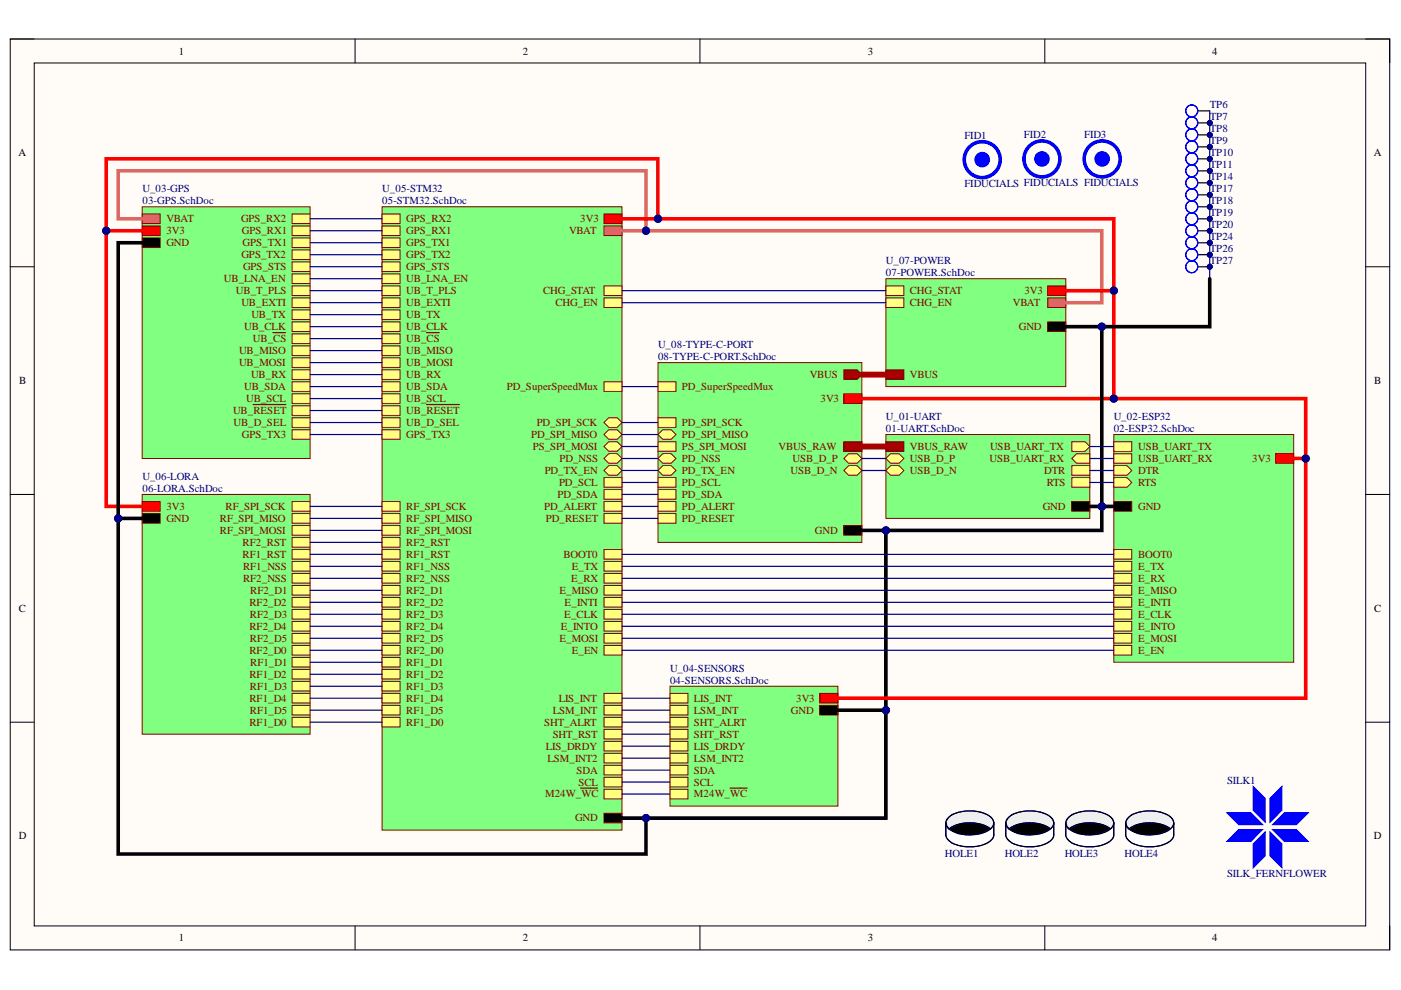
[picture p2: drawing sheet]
<svg xmlns="http://www.w3.org/2000/svg" width="297mm" height="210mm" viewBox="0 0 297 210" stroke-linecap="round" stroke-linejoin="round" font-family="sans-serif">
<defs><g id="words">
<g font-size="2.3">
<text x="37.9" y="11.6">1</text>
<text x="110.8" y="11.6">2</text>
<text x="184" y="11.6">3</text>
<text x="257" y="11.6">4</text>
<text x="3.9" y="33.1">A</text>
<text x="291.3" y="33.1">A</text>
<text x="4.1" y="81.4">B</text>
<text x="291.4" y="81.4">B</text>
<text x="4" y="129.7">C</text>
<text x="291.4" y="129.7">C</text>
<text x="4" y="178">D</text>
<text x="291.3" y="178">D</text>
<text x="37.9" y="199.6">1</text>
<text x="110.8" y="199.6">2</text>
<text x="184" y="199.6">3</text>
<text x="257" y="199.6">4</text>
</g>
<g font-size="2.3" fill="#000080">
<text x="256.5" y="23">TP6</text>
<text x="204.5" y="29.5">FID1</text>
<text x="217.1" y="29.3">FID2</text>
<text x="229.9" y="29.3">FID3</text>
<text x="256.5" y="25.5">TP7</text>
<text x="256.5" y="28.1">TP8</text>
<text x="256.5" y="30.6">TP9</text>
<text x="256.5" y="33.1">TP10</text>
<text x="256.5" y="35.7">TP11</text>
<text x="30.2" y="40.7">U_03-GPS</text>
<text x="81.1" y="40.7">U_05-STM32</text>
<text x="204.5" y="39.6">FIDUCIALS FIDUCIALS FIDUCIALS</text>
<text x="256.5" y="38.2">TP14</text>
<text x="256.5" y="40.7">TP17</text>
<text x="30.2" y="43.3">03-GPS.SchDoc</text>
<text x="81.1" y="43.3">05-STM32.SchDoc</text>
<text x="256.5" y="43.3">TP18</text>
<text x="256.5" y="45.8">TP19</text>
<text x="256.5" y="51">TP24</text>
<text x="256.5" y="48.4">TP20</text>
<text x="256.5" y="53.5">TP26</text>
<text x="187.8" y="56">U_07-POWER</text>
<text x="187.8" y="58.6">07-POWER.SchDoc</text>
<text x="256.5" y="56">TP27</text>
<text x="139.5" y="73.8">U_08-TYPE-C-PORT</text>
<text x="139.5" y="76.3">08-TYPE-C-PORT.SchDoc</text>
<text x="187.8" y="89">U_01-UART</text>
<text x="236.1" y="89">U_02-ESP32</text>
<text x="187.8" y="91.6">01-UART.SchDoc</text>
<text x="236.1" y="91.6">02-ESP32.SchDoc</text>
<text x="30.2" y="101.8">U_06-LORA</text>
<text x="30.2" y="104.3">06-LORA.SchDoc</text>
<text x="142.1" y="142.5">U_04-SENSORS</text>
<text x="142.1" y="145">04-SENSORS.SchDoc</text>
<text x="260.2" y="166.2">SILK1</text>
<text x="200.3" y="181.6">HOLE1</text>
<text x="213" y="181.6">HOLE2</text>
<text x="225.7" y="181.6">HOLE3</text>
<text x="238.4" y="181.6">HOLE4</text>
<text x="260.2" y="186">SILK_FERNFLOWER</text>
</g>
<g font-size="2.3" fill="#980000">
<text x="35.3" y="47.1">VBAT</text>
<text x="120.6" y="49.7">VBAT</text>
<text x="214.7" y="64.9">VBAT</text>
<text x="217.2" y="62.4">3V3</text>
<text x="216" y="70">GND</text>
<text x="192.9" y="80.1">VBUS</text>
</g>
<g font-size="2.3" fill="#800000">
<text x="51.1" y="47.1">GPS_RX2</text>
<text x="86.1" y="47.1">GPS_RX2</text>
<text x="123" y="47.1">3V3</text>
<text x="35.3" y="49.7">3V3</text>
<text x="35.3" y="52.2">GND</text>
<text x="51.3" y="49.7">GPS_RX1</text>
<text x="51.4" y="52.2">GPS_TX1</text>
<text x="86.1" y="49.7">GPS_RX1</text>
<text x="86.1" y="52.2">GPS_TX1</text>
<text x="47.5" y="59.9">UB_LNA_EN</text>
<text x="51.2" y="54.8">GPS_TX2</text>
<text x="51.5" y="57.3">GPS_STS</text>
<text x="86.1" y="59.9">UB_LNA_EN</text>
<text x="86.1" y="57.3">GPS_STS</text>
<text x="86.1" y="54.8">GPS_TX2</text>
<text x="50" y="62.4">UB_T_PLS</text>
<text x="51.2" y="64.9">UB_EXTI</text>
<text x="86.1" y="64.9">UB_EXTI</text>
<text x="86.1" y="62.4">UB_T_PLS</text>
<text x="115.1" y="62.4">CHG_STAT</text>
<text x="117.8" y="64.9">CHG_EN</text>
<text x="192.9" y="64.9">CHG_EN</text>
<text x="192.9" y="62.4">CHG_STAT</text>
<text x="51.8" y="70">UB_CLK</text>
<text x="53.3" y="67.5">UB_TX</text>
<text x="86.1" y="67.5">UB_TX</text>
<text x="86.1" y="70">UB_CLK</text>
<text x="50.7" y="75.1">UB_MISO</text>
<text x="50.7" y="77.6">UB_MOSI</text>
<text x="53.6" y="72.5">UB_CS</text>
<text x="86.1" y="72.5">UB_CS</text>
<text x="86.1" y="75.1">UB_MISO</text>
<text x="86.1" y="77.6">UB_MOSI</text>
<text x="51.8" y="82.7">UB_SDA</text>
<text x="53.2" y="80.1">UB_RX</text>
<text x="86.1" y="80.1">UB_RX</text>
<text x="86.1" y="82.7">UB_SDA</text>
<text x="107.5" y="82.7">PD_SuperSpeedMux</text>
<text x="144.6" y="82.7">PD_SuperSpeedMux</text>
<text x="171.7" y="80.1">VBUS</text>
<text x="49.4" y="87.8">UB_RESET</text>
<text x="52.2" y="85.2">UB_SCL</text>
<text x="86.1" y="87.8">UB_RESET</text>
<text x="86.1" y="85.2">UB_SCL</text>
<text x="174" y="85.2">3V3</text>
<text x="49.5" y="90.3">UB_D_SEL</text>
<text x="51.3" y="92.9">GPS_TX3</text>
<text x="86.1" y="90.3">UB_D_SEL</text>
<text x="86.1" y="92.9">GPS_TX3</text>
<text x="112.6" y="92.9">PD_SPI_MISO</text>
<text x="112.9" y="95.4">PS_SPI_MOSI</text>
<text x="113.8" y="90.3">PD_SPI_SCK</text>
<text x="144.6" y="92.9">PD_SPI_MISO</text>
<text x="144.6" y="90.3">PD_SPI_SCK</text>
<text x="144.6" y="95.4">PS_SPI_MOSI</text>
<text x="165.1" y="95.4">VBUS_RAW</text>
<text x="192.9" y="95.4">VBUS_RAW</text>
<text x="209.9" y="95.4">USB_UART_TX</text>
<text x="241.3" y="95.4">USB_UART_TX</text>
<text x="115.5" y="100.5">PD_TX_EN</text>
<text x="118.6" y="98">PD_NSS</text>
<text x="144.6" y="98">PD_NSS</text>
<text x="144.6" y="100.5">PD_TX_EN</text>
<text x="167.6" y="100.5">USB_D_N</text>
<text x="168" y="98">USB_D_P</text>
<text x="192.9" y="98">USB_D_P</text>
<text x="192.9" y="100.5">USB_D_N</text>
<text x="209.8" y="98">USB_UART_RX</text>
<text x="221.4" y="100.5">DTR</text>
<text x="241.3" y="98">USB_UART_RX</text>
<text x="241.3" y="100.5">DTR</text>
<text x="265.5" y="98">3V3</text>
<text x="118.2" y="105.6">PD_SDA</text>
<text x="118.5" y="103.1">PD_SCL</text>
<text x="144.6" y="103.1">PD_SCL</text>
<text x="144.6" y="105.6">PD_SDA</text>
<text x="221.9" y="103.1">RTS</text>
<text x="241.3" y="103.1">RTS</text>
<text x="35.3" y="108.1">3V3</text>
<text x="35.3" y="110.7">GND</text>
<text x="46.6" y="110.7">RF_SPI_MISO</text>
<text x="46.6" y="113.2">RF_SPI_MOSI</text>
<text x="47.8" y="108.1">RF_SPI_SCK</text>
<text x="86.1" y="110.7">RF_SPI_MISO</text>
<text x="86.1" y="113.2">RF_SPI_MOSI</text>
<text x="86.1" y="108.1">RF_SPI_SCK</text>
<text x="115.4" y="108.1">PD_ALERT</text>
<text x="115.7" y="110.7">PD_RESET</text>
<text x="144.6" y="108.1">PD_ALERT</text>
<text x="144.6" y="110.7">PD_RESET</text>
<text x="172.8" y="113.2">GND</text>
<text x="221.1" y="108.1">GND</text>
<text x="241.3" y="108.1">GND</text>
<text x="51.4" y="115.7">RF2_RST</text>
<text x="51.4" y="118.3">RF1_RST</text>
<text x="86.1" y="115.7">RF2_RST</text>
<text x="86.1" y="118.3">RF1_RST</text>
<text x="119.5" y="118.3">BOOT0</text>
<text x="241.3" y="118.3">BOOT0</text>
<text x="51.5" y="120.8">RF1_NSS</text>
<text x="51.5" y="123.3">RF2_NSS</text>
<text x="53" y="125.9">RF2_D1</text>
<text x="86.1" y="120.8">RF1_NSS</text>
<text x="86.1" y="125.9">RF2_D1</text>
<text x="86.1" y="123.3">RF2_NSS</text>
<text x="118.6" y="125.9">E_MISO</text>
<text x="121.1" y="123.3">E_RX</text>
<text x="121.2" y="120.8">E_TX</text>
<text x="241.3" y="125.9">E_MISO</text>
<text x="241.3" y="120.8">E_TX</text>
<text x="241.3" y="123.3">E_RX</text>
<text x="52.9" y="128.4">RF2_D2</text>
<text x="53" y="131">RF2_D3</text>
<text x="86.1" y="131">RF2_D3</text>
<text x="86.1" y="128.4">RF2_D2</text>
<text x="119.6" y="131">E_CLK</text>
<text x="119.7" y="128.4">E_INTI</text>
<text x="241.3" y="128.4">E_INTI</text>
<text x="241.3" y="131">E_CLK</text>
<text x="52.9" y="133.5">RF2_D4</text>
<text x="53" y="136.1">RF2_D5</text>
<text x="86.1" y="136.1">RF2_D5</text>
<text x="86.1" y="133.5">RF2_D4</text>
<text x="118.6" y="136.1">E_MOSI</text>
<text x="118.9" y="133.5">E_INTO</text>
<text x="241.3" y="133.5">E_INTO</text>
<text x="241.3" y="136.1">E_MOSI</text>
<text x="52.9" y="138.7">RF2_D0</text>
<text x="52.9" y="143.7">RF1_D2</text>
<text x="53" y="141.2">RF1_D1</text>
<text x="86.1" y="141.2">RF1_D1</text>
<text x="86.1" y="138.7">RF2_D0</text>
<text x="86.1" y="143.7">RF1_D2</text>
<text x="121.2" y="138.7">E_EN</text>
<text x="241.3" y="138.7">E_EN</text>
<text x="52.9" y="148.8">RF1_D4</text>
<text x="53" y="146.3">RF1_D3</text>
<text x="86.1" y="146.3">RF1_D3</text>
<text x="86.1" y="148.8">RF1_D4</text>
<text x="118.4" y="148.8">LIS_INT</text>
<text x="147.1" y="148.8">LIS_INT</text>
<text x="168.8" y="148.8">3V3</text>
<text x="52.9" y="153.9">RF1_D0</text>
<text x="53" y="151.3">RF1_D5</text>
<text x="86.1" y="151.3">RF1_D5</text>
<text x="86.1" y="153.9">RF1_D0</text>
<text x="115.4" y="153.9">SHT_ALRT</text>
<text x="117.2" y="151.3">LSM_INT</text>
<text x="147.1" y="151.3">LSM_INT</text>
<text x="147.1" y="153.9">SHT_ALRT</text>
<text x="167.7" y="151.3">GND</text>
<text x="115.7" y="158.9">LIS_DRDY</text>
<text x="116.1" y="161.5">LSM_INT2</text>
<text x="117.2" y="156.4">SHT_RST</text>
<text x="147.1" y="156.4">SHT_RST</text>
<text x="147.1" y="158.9">LIS_DRDY</text>
<text x="147.1" y="161.5">LSM_INT2</text>
<text x="122.3" y="164">SDA</text>
<text x="122.7" y="166.6">SCL</text>
<text x="147.1" y="166.6">SCL</text>
<text x="147.1" y="164">SDA</text>
<text x="115.6" y="169.1">M24W_WC</text>
<text x="147.1" y="169.1">M24W_WC</text>
<text x="121.9" y="174.2">GND</text>
</g>
</g></defs>
<path d="M2.2 8.3h292.4v193.1h-292.4z" fill-rule="evenodd" fill="#fffcf8"/>
<path d="M2.2 8.3h292.4v193.1h-292.4z" fill="none" stroke="#000" stroke-width=".21"/>
<path d="M7.3 13.4h282.3v182.9h-282.3z" fill-rule="evenodd" fill="#fffcf8"/>
<g fill="none" stroke="#000" stroke-width=".21">
<path d="M2.2 8.3h5.1M7.3 13.4h282.3v182.9h-282.3zM75.3 8.3v5M148.4 8.3v5M221.5 8.3v5.1M289.6 8.3h5v5.1M2.2 56.6h5.1M289.6 56.6h5M2.2 104.8h5.1M289.6 104.8h5M2.2 153.1h5.1M289.6 153.1h5"/>
<path d="M75.3 196.3v5.1M148.4 196.3v5.1M221.5 196.3v5.1M294.6 196.3v5.1"/>
</g>
<path d="M187.8 92.1h43.3v17.8h-43.3z" fill-rule="evenodd" fill="#80ff80"/>
<path d="M187.8 92.1h43.3v17.8h-43.3zM227.2 106.4h3.9v2h-3.9z" fill="none" stroke="#800000" stroke-width=".21"/>
<path d="M227.2 106.4h3.9v2h-3.9z" fill-rule="evenodd" fill="#000"/>
<path d="M187.8 93.7h3.8v2h-3.8z" fill-rule="evenodd" fill="#980000"/>
<path d="M187.8 93.7h3.8v2h-3.8z" fill="none" stroke="#800000" stroke-width=".21"/>
<path d="M187.8 97.2l1-1h1.8l1 1-1 1h-1.8z" fill-rule="evenodd" fill="#ffff80"/>
<path d="M187.8 97.2l1-1h1.8l1 1-1 1h-1.8z" fill="none" stroke="#800000" stroke-width=".21"/>
<path d="M227.2 93.7h2.8l1.1 1-1.1 1h-2.8z" fill-rule="evenodd" fill="#ffff80"/>
<path d="M227.2 93.7h2.8l1.1 1-1.1 1h-2.8z" fill="none" stroke="#800000" stroke-width=".21"/>
<path d="M227.2 97.2l1.1-1h2.8v2h-2.8z" fill-rule="evenodd" fill="#ffff80"/>
<path d="M227.2 97.2l1.1-1h2.8v2h-2.8z" fill="none" stroke="#800000" stroke-width=".21"/>
<path d="M227.2 98.7h3.9v2.1h-3.9z" fill-rule="evenodd" fill="#ffff80"/>
<path d="M227.2 98.7h3.9v2.1h-3.9z" fill="none" stroke="#800000" stroke-width=".21"/>
<path d="M227.2 101.3h3.9v2h-3.9z" fill-rule="evenodd" fill="#ffff80"/>
<path d="M227.2 101.3h3.9v2h-3.9z" fill="none" stroke="#800000" stroke-width=".21"/>
<path d="M188.8 98.7h1.8l1 1.1-1 1h-1.8l-1-1z" fill-rule="evenodd" fill="#ffff80"/>
<path d="M188.8 98.7h1.8l1 1.1-1 1h-1.8l-1-1z" fill="none" stroke="#800000" stroke-width=".21"/>
<path d="M236.1 92.1h38.2v48.3h-38.2z" fill-rule="evenodd" fill="#80ff80"/>
<path d="M236.1 92.1h38.2v48.3h-38.2z" fill="none" stroke="#800000" stroke-width=".21"/>
<path d="M236.1 96.2h3.9v2h-3.9z" fill-rule="evenodd" fill="#ffff80"/>
<path d="M236.1 96.2h3.9v2h-3.9zM236.1 106.4h3.9v2h-3.9z" fill="none" stroke="#800000" stroke-width=".21"/>
<path d="M236.1 106.4h3.9v2h-3.9z" fill-rule="evenodd" fill="#000"/>
<path d="M270.5 96.2h3.8v2h-3.8z" fill-rule="evenodd" fill="#f00"/>
<path d="M270.5 96.2h3.8v2h-3.8z" fill="none" stroke="#800000" stroke-width=".21"/>
<path d="M236.1 98.7h2.8l1.1 1.1-1.1 1h-2.8z" fill-rule="evenodd" fill="#ffff80"/>
<path d="M236.1 98.7h2.8l1.1 1.1-1.1 1h-2.8z" fill="none" stroke="#800000" stroke-width=".21"/>
<path d="M236.1 101.3h2.8l1.1 1-1.1 1h-2.8z" fill-rule="evenodd" fill="#ffff80"/>
<path d="M236.1 101.3h2.8l1.1 1-1.1 1h-2.8z" fill="none" stroke="#800000" stroke-width=".21"/>
<path d="M236.1 93.7h3.9v2h-3.9z" fill-rule="evenodd" fill="#ffff80"/>
<path d="M236.1 93.7h3.9v2h-3.9z" fill="none" stroke="#800000" stroke-width=".21"/>
<path d="M236.1 136.9h3.9v2h-3.9z" fill-rule="evenodd" fill="#ffff80"/>
<path d="M236.1 136.9h3.9v2h-3.9z" fill="none" stroke="#800000" stroke-width=".21"/>
<path d="M236.1 124.2h3.9v2h-3.9z" fill-rule="evenodd" fill="#ffff80"/>
<path d="M236.1 124.2h3.9v2h-3.9z" fill="none" stroke="#800000" stroke-width=".21"/>
<path d="M236.1 126.7h3.9v2h-3.9z" fill-rule="evenodd" fill="#ffff80"/>
<path d="M236.1 126.7h3.9v2h-3.9z" fill="none" stroke="#800000" stroke-width=".21"/>
<path d="M236.1 129.2h3.9v2.1h-3.9z" fill-rule="evenodd" fill="#ffff80"/>
<path d="M236.1 129.2h3.9v2.1h-3.9z" fill="none" stroke="#800000" stroke-width=".21"/>
<path d="M236.1 131.8h3.9v2h-3.9z" fill-rule="evenodd" fill="#ffff80"/>
<path d="M236.1 131.8h3.9v2h-3.9z" fill="none" stroke="#800000" stroke-width=".21"/>
<path d="M236.1 134.3h3.9v2h-3.9z" fill-rule="evenodd" fill="#ffff80"/>
<path d="M236.1 134.3h3.9v2h-3.9z" fill="none" stroke="#800000" stroke-width=".21"/>
<path d="M236.1 119.1h3.9v2h-3.9z" fill-rule="evenodd" fill="#ffff80"/>
<path d="M236.1 119.1h3.9v2h-3.9z" fill="none" stroke="#800000" stroke-width=".21"/>
<path d="M236.1 121.6h3.9v2h-3.9z" fill-rule="evenodd" fill="#ffff80"/>
<path d="M236.1 121.6h3.9v2h-3.9z" fill="none" stroke="#800000" stroke-width=".21"/>
<path d="M236.1 116.5h3.9v2.1h-3.9z" fill-rule="evenodd" fill="#ffff80"/>
<path d="M236.1 116.5h3.9v2.1h-3.9z" fill="none" stroke="#800000" stroke-width=".21"/>
<path d="M81 43.8h50.9v132.2h-50.9z" fill-rule="evenodd" fill="#80ff80"/>
<path d="M81 43.8h50.9v132.2h-50.9z" fill="none" stroke="#800000" stroke-width=".21"/>
<path d="M128.1 63.2h3.8v2h-3.8z" fill-rule="evenodd" fill="#ffff80"/>
<path d="M128.1 63.2h3.8v2h-3.8z" fill="none" stroke="#800000" stroke-width=".21"/>
<path d="M128.1 80.9h3.8v2.1h-3.8z" fill-rule="evenodd" fill="#ffff80"/>
<path d="M128.1 80.9h3.8v2.1h-3.8z" fill="none" stroke="#800000" stroke-width=".21"/>
<path d="M129.1 98.7h1.8l1 1.1-1 1h-1.8l-1-1z" fill-rule="evenodd" fill="#ffff80"/>
<path d="M129.1 98.7h1.8l1 1.1-1 1h-1.8l-1-1z" fill="none" stroke="#800000" stroke-width=".21"/>
<path d="M128.1 103.8h3.8v2.1h-3.8z" fill-rule="evenodd" fill="#ffff80"/>
<path d="M128.1 103.8h3.8v2.1h-3.8z" fill="none" stroke="#800000" stroke-width=".21"/>
<path d="M128.1 108.9h3.8v2h-3.8z" fill-rule="evenodd" fill="#ffff80"/>
<path d="M128.1 108.9h3.8v2h-3.8zM128.1 172.4h3.8v2.1h-3.8z" fill="none" stroke="#800000" stroke-width=".21"/>
<path d="M128.1 172.4h3.8v2.1h-3.8z" fill-rule="evenodd" fill="#000"/>
<path d="M129.1 96.2h1.8l1 1-1 1h-1.8l-1-1z" fill-rule="evenodd" fill="#ffff80"/>
<path d="M129.1 96.2h1.8l1 1-1 1h-1.8l-1-1z" fill="none" stroke="#800000" stroke-width=".21"/>
<path d="M128.1 60.6h3.8v2h-3.8z" fill-rule="evenodd" fill="#ffff80"/>
<path d="M128.1 60.6h3.8v2h-3.8z" fill="none" stroke="#800000" stroke-width=".21"/>
<path d="M128.1 124.2h3.8v2h-3.8z" fill-rule="evenodd" fill="#ffff80"/>
<path d="M128.1 124.2h3.8v2h-3.8z" fill="none" stroke="#800000" stroke-width=".21"/>
<path d="M128.1 126.7h3.8v2h-3.8z" fill-rule="evenodd" fill="#ffff80"/>
<path d="M128.1 126.7h3.8v2h-3.8z" fill="none" stroke="#800000" stroke-width=".21"/>
<path d="M128.1 129.2h3.8v2.1h-3.8z" fill-rule="evenodd" fill="#ffff80"/>
<path d="M128.1 129.2h3.8v2.1h-3.8z" fill="none" stroke="#800000" stroke-width=".21"/>
<path d="M128.1 131.8h3.8v2h-3.8z" fill-rule="evenodd" fill="#ffff80"/>
<path d="M128.1 131.8h3.8v2h-3.8z" fill="none" stroke="#800000" stroke-width=".21"/>
<path d="M128.1 134.3h3.8v2h-3.8z" fill-rule="evenodd" fill="#ffff80"/>
<path d="M128.1 134.3h3.8v2h-3.8z" fill="none" stroke="#800000" stroke-width=".21"/>
<path d="M128.1 136.9h3.8v2h-3.8z" fill-rule="evenodd" fill="#ffff80"/>
<path d="M128.1 136.9h3.8v2h-3.8z" fill="none" stroke="#800000" stroke-width=".21"/>
<path d="M129.1 93.7h1.8l1 1-1 1h-1.8l-1-1z" fill-rule="evenodd" fill="#ffff80"/>
<path d="M129.1 93.7h1.8l1 1-1 1h-1.8l-1-1z" fill="none" stroke="#800000" stroke-width=".21"/>
<path d="M129.1 88.6h1.8l1 1-1 1h-1.8l-1-1z" fill-rule="evenodd" fill="#ffff80"/>
<path d="M129.1 88.6h1.8l1 1-1 1h-1.8l-1-1z" fill="none" stroke="#800000" stroke-width=".21"/>
<path d="M129.1 91.1h1.8l1 1-1 1h-1.8l-1-1z" fill-rule="evenodd" fill="#ffff80"/>
<path d="M129.1 91.1h1.8l1 1-1 1h-1.8l-1-1z" fill="none" stroke="#800000" stroke-width=".21"/>
<path d="M128.1 116.5h3.8v2.1h-3.8z" fill-rule="evenodd" fill="#ffff80"/>
<path d="M128.1 116.5h3.8v2.1h-3.8z" fill="none" stroke="#800000" stroke-width=".21"/>
<path d="M128.1 121.6h3.8v2h-3.8z" fill-rule="evenodd" fill="#ffff80"/>
<path d="M128.1 121.6h3.8v2h-3.8z" fill="none" stroke="#800000" stroke-width=".21"/>
<path d="M128.1 119.1h3.8v2h-3.8z" fill-rule="evenodd" fill="#ffff80"/>
<path d="M128.1 119.1h3.8v2h-3.8z" fill="none" stroke="#800000" stroke-width=".21"/>
<path d="M128.1 106.4h3.8v2h-3.8z" fill-rule="evenodd" fill="#ffff80"/>
<path d="M128.1 106.4h3.8v2h-3.8z" fill="none" stroke="#800000" stroke-width=".21"/>
<path d="M128.1 47.9h3.8v2h-3.8z" fill-rule="evenodd" fill="#e06666"/>
<path d="M128.1 47.9h3.8v2h-3.8z" fill="none" stroke="#800000" stroke-width=".21"/>
<path d="M128.1 45.4h3.8v2h-3.8z" fill-rule="evenodd" fill="#f00"/>
<path d="M128.1 45.4h3.8v2h-3.8z" fill="none" stroke="#800000" stroke-width=".21"/>
<path d="M128.1 101.3h3.8v2h-3.8z" fill-rule="evenodd" fill="#ffff80"/>
<path d="M128.1 101.3h3.8v2h-3.8z" fill="none" stroke="#800000" stroke-width=".21"/>
<path d="M81 88.6h3.8v2h-3.8z" fill-rule="evenodd" fill="#ffff80"/>
<path d="M81 88.6h3.8v2h-3.8z" fill="none" stroke="#800000" stroke-width=".21"/>
<path d="M81 65.7h3.8v2h-3.8z" fill-rule="evenodd" fill="#ffff80"/>
<path d="M81 65.7h3.8v2h-3.8z" fill="none" stroke="#800000" stroke-width=".21"/>
<path d="M81 70.8h3.8v2h-3.8z" fill-rule="evenodd" fill="#ffff80"/>
<path d="M81 70.8h3.8v2h-3.8z" fill="none" stroke="#800000" stroke-width=".21"/>
<path d="M90.4 70.5h2.7" fill="none" stroke="#800000" stroke-width=".25"/>
<path d="M81 86h3.8v2.1h-3.8z" fill-rule="evenodd" fill="#ffff80"/>
<path d="M81 86h3.8v2.1h-3.8z" fill="none" stroke="#800000" stroke-width=".21"/>
<path d="M90.4 85.8h7" fill="none" stroke="#800000" stroke-width=".25"/>
<path d="M81 58.1h3.8v2h-3.8z" fill-rule="evenodd" fill="#ffff80"/>
<path d="M81 58.1h3.8v2h-3.8z" fill="none" stroke="#800000" stroke-width=".21"/>
<path d="M81 55.5h3.8v2.1h-3.8z" fill-rule="evenodd" fill="#ffff80"/>
<path d="M81 55.5h3.8v2.1h-3.8z" fill="none" stroke="#800000" stroke-width=".21"/>
<path d="M81 45.4h3.8v2h-3.8z" fill-rule="evenodd" fill="#ffff80"/>
<path d="M81 45.4h3.8v2h-3.8z" fill="none" stroke="#800000" stroke-width=".21"/>
<path d="M81 47.9h3.8v2h-3.8z" fill-rule="evenodd" fill="#ffff80"/>
<path d="M81 47.9h3.8v2h-3.8z" fill="none" stroke="#800000" stroke-width=".21"/>
<path d="M81 50.4h3.8v2.1h-3.8z" fill-rule="evenodd" fill="#ffff80"/>
<path d="M81 50.4h3.8v2.1h-3.8z" fill="none" stroke="#800000" stroke-width=".21"/>
<path d="M81 53h3.8v2h-3.8z" fill-rule="evenodd" fill="#ffff80"/>
<path d="M81 53h3.8v2h-3.8z" fill="none" stroke="#800000" stroke-width=".21"/>
<path d="M81 91.1h3.8v2h-3.8z" fill-rule="evenodd" fill="#ffff80"/>
<path d="M81 91.1h3.8v2h-3.8z" fill="none" stroke="#800000" stroke-width=".21"/>
<path d="M81 63.2h3.8v2h-3.8z" fill-rule="evenodd" fill="#ffff80"/>
<path d="M81 63.2h3.8v2h-3.8z" fill="none" stroke="#800000" stroke-width=".21"/>
<path d="M81 60.6h3.8v2h-3.8z" fill-rule="evenodd" fill="#ffff80"/>
<path d="M81 60.6h3.8v2h-3.8z" fill="none" stroke="#800000" stroke-width=".21"/>
<path d="M81 78.4h3.8v2h-3.8z" fill-rule="evenodd" fill="#ffff80"/>
<path d="M81 78.4h3.8v2h-3.8z" fill="none" stroke="#800000" stroke-width=".21"/>
<path d="M81 80.9h3.8v2.1h-3.8z" fill-rule="evenodd" fill="#ffff80"/>
<path d="M81 80.9h3.8v2.1h-3.8z" fill="none" stroke="#800000" stroke-width=".21"/>
<path d="M81 73.3h3.8v2.1h-3.8z" fill-rule="evenodd" fill="#ffff80"/>
<path d="M81 73.3h3.8v2.1h-3.8z" fill="none" stroke="#800000" stroke-width=".21"/>
<path d="M81 75.9h3.8v2h-3.8z" fill-rule="evenodd" fill="#ffff80"/>
<path d="M81 75.9h3.8v2h-3.8z" fill="none" stroke="#800000" stroke-width=".21"/>
<path d="M81 83.5h3.8v2h-3.8z" fill-rule="evenodd" fill="#ffff80"/>
<path d="M81 83.5h3.8v2h-3.8z" fill="none" stroke="#800000" stroke-width=".21"/>
<path d="M81 68.2h3.8v2.1h-3.8z" fill-rule="evenodd" fill="#ffff80"/>
<path d="M81 68.2h3.8v2.1h-3.8z" fill="none" stroke="#800000" stroke-width=".21"/>
<path d="M128.1 147h3.8v2.1h-3.8z" fill-rule="evenodd" fill="#ffff80"/>
<path d="M128.1 147h3.8v2.1h-3.8z" fill="none" stroke="#800000" stroke-width=".21"/>
<path d="M128.1 152.1h3.8v2h-3.8z" fill-rule="evenodd" fill="#ffff80"/>
<path d="M128.1 152.1h3.8v2h-3.8z" fill="none" stroke="#800000" stroke-width=".21"/>
<path d="M128.1 154.6h3.8v2.1h-3.8z" fill-rule="evenodd" fill="#ffff80"/>
<path d="M128.1 154.6h3.8v2.1h-3.8z" fill="none" stroke="#800000" stroke-width=".21"/>
<path d="M128.1 149.6h3.8v2h-3.8z" fill-rule="evenodd" fill="#ffff80"/>
<path d="M128.1 149.6h3.8v2h-3.8z" fill="none" stroke="#800000" stroke-width=".21"/>
<path d="M128.1 157.2h3.8v2h-3.8z" fill-rule="evenodd" fill="#ffff80"/>
<path d="M128.1 157.2h3.8v2h-3.8z" fill="none" stroke="#800000" stroke-width=".21"/>
<path d="M128.1 164.8h3.8v2h-3.8z" fill-rule="evenodd" fill="#ffff80"/>
<path d="M128.1 164.8h3.8v2h-3.8z" fill="none" stroke="#800000" stroke-width=".21"/>
<path d="M128.1 162.3h3.8v2h-3.8z" fill-rule="evenodd" fill="#ffff80"/>
<path d="M128.1 162.3h3.8v2h-3.8z" fill="none" stroke="#800000" stroke-width=".21"/>
<path d="M128.1 159.7h3.8v2.1h-3.8z" fill-rule="evenodd" fill="#ffff80"/>
<path d="M128.1 159.7h3.8v2.1h-3.8z" fill="none" stroke="#800000" stroke-width=".21"/>
<path d="M81 108.9h3.8v2h-3.8z" fill-rule="evenodd" fill="#ffff80"/>
<path d="M81 108.9h3.8v2h-3.8z" fill="none" stroke="#800000" stroke-width=".21"/>
<path d="M81 111.4h3.8v2.1h-3.8z" fill-rule="evenodd" fill="#ffff80"/>
<path d="M81 111.4h3.8v2.1h-3.8z" fill="none" stroke="#800000" stroke-width=".21"/>
<path d="M81 114h3.8v2h-3.8z" fill-rule="evenodd" fill="#ffff80"/>
<path d="M81 114h3.8v2h-3.8z" fill="none" stroke="#800000" stroke-width=".21"/>
<path d="M81 116.5h3.8v2.1h-3.8z" fill-rule="evenodd" fill="#ffff80"/>
<path d="M81 116.5h3.8v2.1h-3.8z" fill="none" stroke="#800000" stroke-width=".21"/>
<path d="M81 119.1h3.8v2h-3.8z" fill-rule="evenodd" fill="#ffff80"/>
<path d="M81 119.1h3.8v2h-3.8z" fill="none" stroke="#800000" stroke-width=".21"/>
<path d="M81 106.4h3.8v2h-3.8z" fill-rule="evenodd" fill="#ffff80"/>
<path d="M81 106.4h3.8v2h-3.8z" fill="none" stroke="#800000" stroke-width=".21"/>
<path d="M81 144.5h3.8v2h-3.8z" fill-rule="evenodd" fill="#ffff80"/>
<path d="M81 144.5h3.8v2h-3.8z" fill="none" stroke="#800000" stroke-width=".21"/>
<path d="M81 147h3.8v2.1h-3.8z" fill-rule="evenodd" fill="#ffff80"/>
<path d="M81 147h3.8v2.1h-3.8z" fill="none" stroke="#800000" stroke-width=".21"/>
<path d="M81 129.2h3.8v2.1h-3.8z" fill-rule="evenodd" fill="#ffff80"/>
<path d="M81 129.2h3.8v2.1h-3.8z" fill="none" stroke="#800000" stroke-width=".21"/>
<path d="M81 149.6h3.8v2h-3.8z" fill-rule="evenodd" fill="#ffff80"/>
<path d="M81 149.6h3.8v2h-3.8z" fill="none" stroke="#800000" stroke-width=".21"/>
<path d="M81 152.1h3.8v2h-3.8z" fill-rule="evenodd" fill="#ffff80"/>
<path d="M81 152.1h3.8v2h-3.8z" fill="none" stroke="#800000" stroke-width=".21"/>
<path d="M81 139.4h3.8v2h-3.8z" fill-rule="evenodd" fill="#ffff80"/>
<path d="M81 139.4h3.8v2h-3.8z" fill="none" stroke="#800000" stroke-width=".21"/>
<path d="M81 136.9h3.8v2h-3.8z" fill-rule="evenodd" fill="#ffff80"/>
<path d="M81 136.9h3.8v2h-3.8z" fill="none" stroke="#800000" stroke-width=".21"/>
<path d="M81 126.7h3.8v2h-3.8z" fill-rule="evenodd" fill="#ffff80"/>
<path d="M81 126.7h3.8v2h-3.8z" fill="none" stroke="#800000" stroke-width=".21"/>
<path d="M81 134.3h3.8v2h-3.8z" fill-rule="evenodd" fill="#ffff80"/>
<path d="M81 134.3h3.8v2h-3.8z" fill="none" stroke="#800000" stroke-width=".21"/>
<path d="M81 141.9h3.8v2.1h-3.8z" fill-rule="evenodd" fill="#ffff80"/>
<path d="M81 141.9h3.8v2.1h-3.8z" fill="none" stroke="#800000" stroke-width=".21"/>
<path d="M81 131.8h3.8v2h-3.8z" fill-rule="evenodd" fill="#ffff80"/>
<path d="M81 131.8h3.8v2h-3.8z" fill="none" stroke="#800000" stroke-width=".21"/>
<path d="M81 124.2h3.8v2h-3.8z" fill-rule="evenodd" fill="#ffff80"/>
<path d="M81 124.2h3.8v2h-3.8z" fill="none" stroke="#800000" stroke-width=".21"/>
<path d="M81 121.6h3.8v2h-3.8z" fill-rule="evenodd" fill="#ffff80"/>
<path d="M81 121.6h3.8v2h-3.8z" fill="none" stroke="#800000" stroke-width=".21"/>
<path d="M128.1 167.4h3.8v2h-3.8z" fill-rule="evenodd" fill="#ffff80"/>
<path d="M128.1 167.4h3.8v2h-3.8z" fill="none" stroke="#800000" stroke-width=".21"/>
<path d="M123.1 167.1h3.6" fill="none" stroke="#800000" stroke-width=".25"/>
<path d="M187.8 59.1h38.2v22.9h-38.2z" fill-rule="evenodd" fill="#80ff80"/>
<path d="M187.8 59.1h38.2v22.9h-38.2z" fill="none" stroke="#800000" stroke-width=".21"/>
<path d="M222.2 63.2h3.8v2h-3.8z" fill-rule="evenodd" fill="#e06666"/>
<path d="M222.2 63.2h3.8v2h-3.8zM222.2 68.2h3.8v2.1h-3.8z" fill="none" stroke="#800000" stroke-width=".21"/>
<path d="M222.2 68.2h3.8v2.1h-3.8z" fill-rule="evenodd" fill="#000"/>
<path d="M222.2 60.6h3.8v2.1h-3.8z" fill-rule="evenodd" fill="#f00"/>
<path d="M222.2 60.6h3.8v2.1h-3.8z" fill="none" stroke="#800000" stroke-width=".21"/>
<path d="M187.8 78.4h3.8v2h-3.8z" fill-rule="evenodd" fill="#980000"/>
<path d="M187.8 78.4h3.8v2h-3.8z" fill="none" stroke="#800000" stroke-width=".21"/>
<path d="M187.8 63.2h3.8v2h-3.8z" fill-rule="evenodd" fill="#ffff80"/>
<path d="M187.8 63.2h3.8v2h-3.8z" fill="none" stroke="#800000" stroke-width=".21"/>
<path d="M187.8 60.6h3.8v2.1h-3.8z" fill-rule="evenodd" fill="#ffff80"/>
<path d="M187.8 60.6h3.8v2.1h-3.8z" fill="none" stroke="#800000" stroke-width=".21"/>
<path d="M139.5 76.9h43.2v38.1h-43.2z" fill-rule="evenodd" fill="#80ff80"/>
<path d="M139.5 76.9h43.2v38.1h-43.2z" fill="none" stroke="#800000" stroke-width=".21"/>
<path d="M139.5 80.9h3.8v2.1h-3.8z" fill-rule="evenodd" fill="#ffff80"/>
<path d="M139.5 80.9h3.8v2.1h-3.8z" fill="none" stroke="#800000" stroke-width=".21"/>
<path d="M139.5 92.1l1-1h1.8l1 1-1 1h-1.8z" fill-rule="evenodd" fill="#ffff80"/>
<path d="M139.5 92.1l1-1h1.8l1 1-1 1h-1.8z" fill="none" stroke="#800000" stroke-width=".21"/>
<path d="M139.5 97.2l1-1h1.8l1 1-1 1h-1.8z" fill-rule="evenodd" fill="#ffff80"/>
<path d="M139.5 97.2l1-1h1.8l1 1-1 1h-1.8z" fill="none" stroke="#800000" stroke-width=".21"/>
<path d="M139.5 99.8l1-1.1h1.8l1 1.1-1 1h-1.8z" fill-rule="evenodd" fill="#ffff80"/>
<path d="M139.5 99.8l1-1.1h1.8l1 1.1-1 1h-1.8z" fill="none" stroke="#800000" stroke-width=".21"/>
<path d="M139.5 101.3h3.8v2h-3.8z" fill-rule="evenodd" fill="#ffff80"/>
<path d="M139.5 101.3h3.8v2h-3.8z" fill="none" stroke="#800000" stroke-width=".21"/>
<path d="M139.5 103.8h3.8v2.1h-3.8z" fill-rule="evenodd" fill="#ffff80"/>
<path d="M139.5 103.8h3.8v2.1h-3.8z" fill="none" stroke="#800000" stroke-width=".21"/>
<path d="M139.5 106.4h3.8v2h-3.8z" fill-rule="evenodd" fill="#ffff80"/>
<path d="M139.5 106.4h3.8v2h-3.8z" fill="none" stroke="#800000" stroke-width=".21"/>
<path d="M139.5 108.9h3.8v2h-3.8z" fill-rule="evenodd" fill="#ffff80"/>
<path d="M139.5 108.9h3.8v2h-3.8zM178.9 111.4h3.8v2.1h-3.8z" fill="none" stroke="#800000" stroke-width=".21"/>
<path d="M178.9 111.4h3.8v2.1h-3.8z" fill-rule="evenodd" fill="#000"/>
<path d="M178.9 83.5h3.8v2h-3.8z" fill-rule="evenodd" fill="#f00"/>
<path d="M178.9 83.5h3.8v2h-3.8z" fill="none" stroke="#800000" stroke-width=".21"/>
<path d="M178.9 93.7h3.8v2h-3.8z" fill-rule="evenodd" fill="#980000"/>
<path d="M178.9 93.7h3.8v2h-3.8z" fill="none" stroke="#800000" stroke-width=".21"/>
<path d="M178.9 97.2l1-1h1.8l1 1-1 1h-1.8z" fill-rule="evenodd" fill="#ffff80"/>
<path d="M178.9 97.2l1-1h1.8l1 1-1 1h-1.8z" fill="none" stroke="#800000" stroke-width=".21"/>
<path d="M139.5 88.6h3.8v2h-3.8z" fill-rule="evenodd" fill="#ffff80"/>
<path d="M139.5 88.6h3.8v2h-3.8z" fill="none" stroke="#800000" stroke-width=".21"/>
<path d="M179.9 98.7h1.8l1 1.1-1 1h-1.8l-1-1z" fill-rule="evenodd" fill="#ffff80"/>
<path d="M179.9 98.7h1.8l1 1.1-1 1h-1.8l-1-1z" fill="none" stroke="#800000" stroke-width=".21"/>
<path d="M178.9 78.4h2.8l1 1-1 1h-2.8z" fill-rule="evenodd" fill="#980000"/>
<path d="M178.9 78.4h2.8l1 1-1 1h-2.8z" fill="none" stroke="#800000" stroke-width=".21"/>
<path d="M139.5 93.7h3.8v2h-3.8z" fill-rule="evenodd" fill="#ffff80"/>
<path d="M139.5 93.7h3.8v2h-3.8z" fill="none" stroke="#800000" stroke-width=".21"/>
<path d="M30.1 43.8h35.6v53.4h-35.6z" fill-rule="evenodd" fill="#80ff80"/>
<path d="M30.1 43.8h35.6v53.4h-35.6z" fill="none" stroke="#800000" stroke-width=".21"/>
<path d="M61.9 45.4h3.8v2h-3.8z" fill-rule="evenodd" fill="#ffff80"/>
<path d="M61.9 45.4h3.8v2h-3.8z" fill="none" stroke="#800000" stroke-width=".21"/>
<path d="M61.9 47.9h3.8v2h-3.8z" fill-rule="evenodd" fill="#ffff80"/>
<path d="M61.9 47.9h3.8v2h-3.8z" fill="none" stroke="#800000" stroke-width=".21"/>
<path d="M61.9 50.4h3.8v2.1h-3.8z" fill-rule="evenodd" fill="#ffff80"/>
<path d="M61.9 50.4h3.8v2.1h-3.8z" fill="none" stroke="#800000" stroke-width=".21"/>
<path d="M61.9 53h3.8v2h-3.8z" fill-rule="evenodd" fill="#ffff80"/>
<path d="M61.9 53h3.8v2h-3.8z" fill="none" stroke="#800000" stroke-width=".21"/>
<path d="M61.9 55.5h3.8v2.1h-3.8z" fill-rule="evenodd" fill="#ffff80"/>
<path d="M61.9 55.5h3.8v2.1h-3.8z" fill="none" stroke="#800000" stroke-width=".21"/>
<path d="M61.9 58.1h3.8v2h-3.8z" fill-rule="evenodd" fill="#ffff80"/>
<path d="M61.9 58.1h3.8v2h-3.8z" fill="none" stroke="#800000" stroke-width=".21"/>
<path d="M61.9 60.6h3.8v2h-3.8z" fill-rule="evenodd" fill="#ffff80"/>
<path d="M61.9 60.6h3.8v2h-3.8z" fill="none" stroke="#800000" stroke-width=".21"/>
<path d="M61.9 63.2h3.8v2h-3.8z" fill-rule="evenodd" fill="#ffff80"/>
<path d="M61.9 63.2h3.8v2h-3.8z" fill="none" stroke="#800000" stroke-width=".21"/>
<path d="M61.9 65.7h3.8v2h-3.8z" fill-rule="evenodd" fill="#ffff80"/>
<path d="M61.9 65.7h3.8v2h-3.8z" fill="none" stroke="#800000" stroke-width=".21"/>
<path d="M61.9 68.2h3.8v2.1h-3.8z" fill-rule="evenodd" fill="#ffff80"/>
<path d="M61.9 68.2h3.8v2.1h-3.8z" fill="none" stroke="#800000" stroke-width=".21"/>
<path d="M61.9 70.8h3.8v2h-3.8z" fill-rule="evenodd" fill="#ffff80"/>
<path d="M61.9 70.8h3.8v2h-3.8z" fill="none" stroke="#800000" stroke-width=".21"/>
<path d="M57.9 70.5h2.6" fill="none" stroke="#800000" stroke-width=".25"/>
<path d="M61.9 73.3h3.8v2.1h-3.8z" fill-rule="evenodd" fill="#ffff80"/>
<path d="M61.9 73.3h3.8v2.1h-3.8z" fill="none" stroke="#800000" stroke-width=".21"/>
<path d="M61.9 75.9h3.8v2h-3.8z" fill-rule="evenodd" fill="#ffff80"/>
<path d="M61.9 75.9h3.8v2h-3.8z" fill="none" stroke="#800000" stroke-width=".21"/>
<path d="M61.9 78.4h3.8v2h-3.8z" fill-rule="evenodd" fill="#ffff80"/>
<path d="M61.9 78.4h3.8v2h-3.8z" fill="none" stroke="#800000" stroke-width=".21"/>
<path d="M61.9 80.9h3.8v2.1h-3.8z" fill-rule="evenodd" fill="#ffff80"/>
<path d="M61.9 80.9h3.8v2.1h-3.8z" fill="none" stroke="#800000" stroke-width=".21"/>
<path d="M61.9 83.5h3.8v2h-3.8z" fill-rule="evenodd" fill="#ffff80"/>
<path d="M61.9 83.5h3.8v2h-3.8z" fill="none" stroke="#800000" stroke-width=".21"/>
<path d="M61.9 86h3.8v2.1h-3.8z" fill-rule="evenodd" fill="#ffff80"/>
<path d="M61.9 86h3.8v2.1h-3.8z" fill="none" stroke="#800000" stroke-width=".21"/>
<path d="M53.6 85.8h7" fill="none" stroke="#800000" stroke-width=".25"/>
<path d="M30.1 45.4h3.9v2h-3.9z" fill-rule="evenodd" fill="#e06666"/>
<path d="M30.1 45.4h3.9v2h-3.9z" fill="none" stroke="#800000" stroke-width=".21"/>
<path d="M30.1 47.9h3.9v2h-3.9z" fill-rule="evenodd" fill="#f00"/>
<path d="M30.1 47.9h3.9v2h-3.9zM30.1 50.4h3.9v2.1h-3.9z" fill="none" stroke="#800000" stroke-width=".21"/>
<path d="M30.1 50.4h3.9v2.1h-3.9z" fill-rule="evenodd" fill="#000"/>
<path d="M61.9 88.6h3.8v2h-3.8z" fill-rule="evenodd" fill="#ffff80"/>
<path d="M61.9 88.6h3.8v2h-3.8z" fill="none" stroke="#800000" stroke-width=".21"/>
<path d="M61.9 91.1h3.8v2h-3.8z" fill-rule="evenodd" fill="#ffff80"/>
<path d="M61.9 91.1h3.8v2h-3.8z" fill="none" stroke="#800000" stroke-width=".21"/>
<path d="M142 145.5h35.7v25.4h-35.7z" fill-rule="evenodd" fill="#80ff80"/>
<path d="M142 145.5h35.7v25.4h-35.7z" fill="none" stroke="#800000" stroke-width=".21"/>
<path d="M142 147h3.9v2.1h-3.9z" fill-rule="evenodd" fill="#ffff80"/>
<path d="M142 147h3.9v2.1h-3.9z" fill="none" stroke="#800000" stroke-width=".21"/>
<path d="M142 149.6h3.9v2h-3.9z" fill-rule="evenodd" fill="#ffff80"/>
<path d="M142 149.6h3.9v2h-3.9z" fill="none" stroke="#800000" stroke-width=".21"/>
<path d="M142 152.1h3.9v2h-3.9z" fill-rule="evenodd" fill="#ffff80"/>
<path d="M142 152.1h3.9v2h-3.9z" fill="none" stroke="#800000" stroke-width=".21"/>
<path d="M142 154.6h3.9v2.1h-3.9z" fill-rule="evenodd" fill="#ffff80"/>
<path d="M142 154.6h3.9v2.1h-3.9z" fill="none" stroke="#800000" stroke-width=".21"/>
<path d="M142 157.2h3.9v2h-3.9z" fill-rule="evenodd" fill="#ffff80"/>
<path d="M142 157.2h3.9v2h-3.9zM173.8 149.6h3.9v2h-3.9z" fill="none" stroke="#800000" stroke-width=".21"/>
<path d="M173.8 149.6h3.9v2h-3.9z" fill-rule="evenodd" fill="#000"/>
<path d="M173.8 147h3.9v2.1h-3.9z" fill-rule="evenodd" fill="#f00"/>
<path d="M173.8 147h3.9v2.1h-3.9z" fill="none" stroke="#800000" stroke-width=".21"/>
<path d="M142 159.7h3.9v2.1h-3.9z" fill-rule="evenodd" fill="#ffff80"/>
<path d="M142 159.7h3.9v2.1h-3.9z" fill="none" stroke="#800000" stroke-width=".21"/>
<path d="M142 164.8h3.9v2h-3.9z" fill-rule="evenodd" fill="#ffff80"/>
<path d="M142 164.8h3.9v2h-3.9z" fill="none" stroke="#800000" stroke-width=".21"/>
<path d="M142 162.3h3.9v2h-3.9z" fill-rule="evenodd" fill="#ffff80"/>
<path d="M142 162.3h3.9v2h-3.9z" fill="none" stroke="#800000" stroke-width=".21"/>
<path d="M142 167.4h3.9v2h-3.9z" fill-rule="evenodd" fill="#ffff80"/>
<path d="M142 167.4h3.9v2h-3.9z" fill="none" stroke="#800000" stroke-width=".21"/>
<path d="M154.8 167.1h3.6" fill="none" stroke="#800000" stroke-width=".25"/>
<path d="M30.1 104.8h35.6v50.9h-35.6z" fill-rule="evenodd" fill="#80ff80"/>
<path d="M30.1 104.8h35.6v50.9h-35.6z" fill="none" stroke="#800000" stroke-width=".21"/>
<path d="M61.9 108.9h3.8v2h-3.8z" fill-rule="evenodd" fill="#ffff80"/>
<path d="M61.9 108.9h3.8v2h-3.8z" fill="none" stroke="#800000" stroke-width=".21"/>
<path d="M61.9 111.4h3.8v2.1h-3.8z" fill-rule="evenodd" fill="#ffff80"/>
<path d="M61.9 111.4h3.8v2.1h-3.8z" fill="none" stroke="#800000" stroke-width=".21"/>
<path d="M61.9 114h3.8v2h-3.8z" fill-rule="evenodd" fill="#ffff80"/>
<path d="M61.9 114h3.8v2h-3.8z" fill="none" stroke="#800000" stroke-width=".21"/>
<path d="M61.9 116.5h3.8v2.1h-3.8z" fill-rule="evenodd" fill="#ffff80"/>
<path d="M61.9 116.5h3.8v2.1h-3.8z" fill="none" stroke="#800000" stroke-width=".21"/>
<path d="M61.9 119.1h3.8v2h-3.8z" fill-rule="evenodd" fill="#ffff80"/>
<path d="M61.9 119.1h3.8v2h-3.8z" fill="none" stroke="#800000" stroke-width=".21"/>
<path d="M61.9 121.6h3.8v2h-3.8z" fill-rule="evenodd" fill="#ffff80"/>
<path d="M61.9 121.6h3.8v2h-3.8z" fill="none" stroke="#800000" stroke-width=".21"/>
<path d="M61.9 124.2h3.8v2h-3.8z" fill-rule="evenodd" fill="#ffff80"/>
<path d="M61.9 124.2h3.8v2h-3.8z" fill="none" stroke="#800000" stroke-width=".21"/>
<path d="M61.9 126.7h3.8v2h-3.8z" fill-rule="evenodd" fill="#ffff80"/>
<path d="M61.9 126.7h3.8v2h-3.8z" fill="none" stroke="#800000" stroke-width=".21"/>
<path d="M61.9 129.2h3.8v2.1h-3.8z" fill-rule="evenodd" fill="#ffff80"/>
<path d="M61.9 129.2h3.8v2.1h-3.8z" fill="none" stroke="#800000" stroke-width=".21"/>
<path d="M61.9 131.8h3.8v2h-3.8z" fill-rule="evenodd" fill="#ffff80"/>
<path d="M61.9 131.8h3.8v2h-3.8z" fill="none" stroke="#800000" stroke-width=".21"/>
<path d="M61.9 134.3h3.8v2h-3.8z" fill-rule="evenodd" fill="#ffff80"/>
<path d="M61.9 134.3h3.8v2h-3.8z" fill="none" stroke="#800000" stroke-width=".21"/>
<path d="M61.9 136.9h3.8v2h-3.8z" fill-rule="evenodd" fill="#ffff80"/>
<path d="M61.9 136.9h3.8v2h-3.8z" fill="none" stroke="#800000" stroke-width=".21"/>
<path d="M61.9 139.4h3.8v2h-3.8z" fill-rule="evenodd" fill="#ffff80"/>
<path d="M61.9 139.4h3.8v2h-3.8z" fill="none" stroke="#800000" stroke-width=".21"/>
<path d="M61.9 141.9h3.8v2.1h-3.8z" fill-rule="evenodd" fill="#ffff80"/>
<path d="M61.9 141.9h3.8v2.1h-3.8z" fill="none" stroke="#800000" stroke-width=".21"/>
<path d="M61.9 144.5h3.8v2h-3.8z" fill-rule="evenodd" fill="#ffff80"/>
<path d="M61.9 144.5h3.8v2h-3.8z" fill="none" stroke="#800000" stroke-width=".21"/>
<path d="M61.9 147h3.8v2.1h-3.8z" fill-rule="evenodd" fill="#ffff80"/>
<path d="M61.9 147h3.8v2.1h-3.8z" fill="none" stroke="#800000" stroke-width=".21"/>
<path d="M61.9 149.6h3.8v2h-3.8z" fill-rule="evenodd" fill="#ffff80"/>
<path d="M61.9 149.6h3.8v2h-3.8z" fill="none" stroke="#800000" stroke-width=".21"/>
<path d="M61.9 152.1h3.8v2h-3.8z" fill-rule="evenodd" fill="#ffff80"/>
<path d="M61.9 152.1h3.8v2h-3.8z" fill="none" stroke="#800000" stroke-width=".21"/>
<path d="M61.9 106.4h3.8v2h-3.8z" fill-rule="evenodd" fill="#ffff80"/>
<path d="M61.9 106.4h3.8v2h-3.8z" fill="none" stroke="#800000" stroke-width=".21"/>
<path d="M30.1 106.4h3.9v2h-3.9z" fill-rule="evenodd" fill="#f00"/>
<path d="M30.1 106.4h3.9v2h-3.9zM30.1 108.9h3.9v2h-3.9z" fill="none" stroke="#800000" stroke-width=".21"/>
<path d="M30.1 108.9h3.9v2h-3.9z" fill-rule="evenodd" fill="#000"/>
<path d="M253.9 23.5h2.6" fill="none" stroke="#000" stroke-width=".25"/>
<circle cx="252.7" cy="23.5" r="1.27" fill="none" stroke="#00f" stroke-width=".25"/>
<circle cx="256.5" cy="26.1" r=".51" fill="#000080"/>
<circle cx="256.5" cy="26.1" r=".51" fill="none" stroke="#000080" stroke-width=".21"/>
<path d="M253.9 26.1h2.6" fill="none" stroke="#000" stroke-width=".25"/>
<circle cx="256.5" cy="26.1" r=".51" fill="#000080"/>
<circle cx="256.5" cy="26.1" r=".51" fill="none" stroke="#000080" stroke-width=".21"/>
<circle cx="252.7" cy="26.1" r="1.27" fill="none" stroke="#00f" stroke-width=".25"/>
<circle cx="256.5" cy="28.6" r=".51" fill="#000080"/>
<circle cx="256.5" cy="28.6" r=".51" fill="none" stroke="#000080" stroke-width=".21"/>
<path d="M253.9 28.6h2.6" fill="none" stroke="#000" stroke-width=".25"/>
<circle cx="256.5" cy="28.6" r=".51" fill="#000080"/>
<circle cx="256.5" cy="28.6" r=".51" fill="none" stroke="#000080" stroke-width=".21"/>
<circle cx="252.7" cy="28.6" r="1.27" fill="none" stroke="#00f" stroke-width=".25"/>
<circle cx="256.5" cy="31.1" r=".51" fill="#000080"/>
<circle cx="256.5" cy="31.1" r=".51" fill="none" stroke="#000080" stroke-width=".21"/>
<path d="M253.9 31.1h2.6" fill="none" stroke="#000" stroke-width=".25"/>
<circle cx="256.5" cy="31.1" r=".51" fill="#000080"/>
<circle cx="256.5" cy="31.1" r=".51" fill="none" stroke="#000080" stroke-width=".21"/>
<circle cx="252.7" cy="31.1" r="1.27" fill="none" stroke="#00f" stroke-width=".25"/>
<circle cx="256.5" cy="33.7" r=".51" fill="#000080"/>
<circle cx="256.5" cy="33.7" r=".51" fill="none" stroke="#000080" stroke-width=".21"/>
<path d="M253.9 33.7h2.6" fill="none" stroke="#000" stroke-width=".25"/>
<circle cx="256.5" cy="33.7" r=".51" fill="#000080"/>
<circle cx="256.5" cy="33.7" r=".51" fill="none" stroke="#000080" stroke-width=".21"/>
<circle cx="252.7" cy="33.7" r="1.27" fill="none" stroke="#00f" stroke-width=".25"/>
<circle cx="256.5" cy="36.2" r=".51" fill="#000080"/>
<circle cx="256.5" cy="36.2" r=".51" fill="none" stroke="#000080" stroke-width=".21"/>
<path d="M253.9 36.2h2.6" fill="none" stroke="#000" stroke-width=".25"/>
<circle cx="256.5" cy="36.2" r=".51" fill="#000080"/>
<circle cx="256.5" cy="36.2" r=".51" fill="none" stroke="#000080" stroke-width=".21"/>
<circle cx="252.7" cy="36.2" r="1.27" fill="none" stroke="#00f" stroke-width=".25"/>
<circle cx="256.5" cy="38.8" r=".51" fill="#000080"/>
<circle cx="256.5" cy="38.8" r=".51" fill="none" stroke="#000080" stroke-width=".21"/>
<path d="M253.9 38.8h2.6" fill="none" stroke="#000" stroke-width=".25"/>
<circle cx="256.5" cy="38.8" r=".51" fill="#000080"/>
<circle cx="256.5" cy="38.8" r=".51" fill="none" stroke="#000080" stroke-width=".21"/>
<circle cx="252.7" cy="38.8" r="1.27" fill="none" stroke="#00f" stroke-width=".25"/>
<circle cx="256.5" cy="41.3" r=".51" fill="#000080"/>
<circle cx="256.5" cy="41.3" r=".51" fill="none" stroke="#000080" stroke-width=".21"/>
<path d="M253.9 41.3h2.6" fill="none" stroke="#000" stroke-width=".25"/>
<circle cx="256.5" cy="41.3" r=".51" fill="#000080"/>
<circle cx="256.5" cy="41.3" r=".51" fill="none" stroke="#000080" stroke-width=".21"/>
<circle cx="252.7" cy="41.3" r="1.27" fill="none" stroke="#00f" stroke-width=".25"/>
<circle cx="256.5" cy="43.8" r=".51" fill="#000080"/>
<circle cx="256.5" cy="43.8" r=".51" fill="none" stroke="#000080" stroke-width=".21"/>
<path d="M253.9 43.8h2.6" fill="none" stroke="#000" stroke-width=".25"/>
<circle cx="256.5" cy="43.8" r=".51" fill="#000080"/>
<circle cx="256.5" cy="43.8" r=".51" fill="none" stroke="#000080" stroke-width=".21"/>
<circle cx="252.7" cy="43.8" r="1.27" fill="none" stroke="#00f" stroke-width=".25"/>
<circle cx="256.5" cy="46.4" r=".51" fill="#000080"/>
<circle cx="256.5" cy="46.4" r=".51" fill="none" stroke="#000080" stroke-width=".21"/>
<path d="M253.9 46.4h2.6" fill="none" stroke="#000" stroke-width=".25"/>
<circle cx="256.5" cy="46.4" r=".51" fill="#000080"/>
<circle cx="256.5" cy="46.4" r=".51" fill="none" stroke="#000080" stroke-width=".21"/>
<circle cx="252.7" cy="46.4" r="1.27" fill="none" stroke="#00f" stroke-width=".25"/>
<circle cx="256.5" cy="51.5" r=".51" fill="#000080"/>
<circle cx="256.5" cy="51.5" r=".51" fill="none" stroke="#000080" stroke-width=".21"/>
<path d="M253.9 51.5h2.6" fill="none" stroke="#000" stroke-width=".25"/>
<circle cx="256.5" cy="51.5" r=".51" fill="#000080"/>
<circle cx="256.5" cy="51.5" r=".51" fill="none" stroke="#000080" stroke-width=".21"/>
<circle cx="252.7" cy="51.5" r="1.27" fill="none" stroke="#00f" stroke-width=".25"/>
<circle cx="256.5" cy="48.9" r=".51" fill="#000080"/>
<circle cx="256.5" cy="48.9" r=".51" fill="none" stroke="#000080" stroke-width=".21"/>
<path d="M253.9 48.9h2.6" fill="none" stroke="#000" stroke-width=".25"/>
<circle cx="256.5" cy="48.9" r=".51" fill="#000080"/>
<circle cx="256.5" cy="48.9" r=".51" fill="none" stroke="#000080" stroke-width=".21"/>
<circle cx="252.7" cy="48.9" r="1.27" fill="none" stroke="#00f" stroke-width=".25"/>
<circle cx="256.5" cy="54" r=".51" fill="#000080"/>
<circle cx="256.5" cy="54" r=".51" fill="none" stroke="#000080" stroke-width=".21"/>
<path d="M253.9 54h2.6" fill="none" stroke="#000" stroke-width=".25"/>
<circle cx="256.5" cy="54" r=".51" fill="#000080"/>
<circle cx="256.5" cy="54" r=".51" fill="none" stroke="#000080" stroke-width=".21"/>
<circle cx="252.7" cy="54" r="1.27" fill="none" stroke="#00f" stroke-width=".25"/>
<circle cx="256.5" cy="56.6" r=".51" fill="#000080"/>
<circle cx="256.5" cy="56.6" r=".51" fill="none" stroke="#000080" stroke-width=".21"/>
<path d="M253.9 56.6h2.6" fill="none" stroke="#000" stroke-width=".25"/>
<circle cx="256.5" cy="56.6" r=".51" fill="#000080"/>
<circle cx="256.5" cy="56.6" r=".51" fill="none" stroke="#000080" stroke-width=".21"/>
<circle cx="252.7" cy="56.6" r="1.27" fill="none" stroke="#00f" stroke-width=".25"/>
<circle cx="208.3" cy="33.8" r="3.8" fill="none" stroke="#00f" stroke-width=".76"/>
<circle cx="208.3" cy="33.8" r="1.27" fill="#00f"/>
<g fill="none" stroke="#00f" stroke-width=".76">
<circle cx="208.3" cy="33.8" r="1.27"/>
<circle cx="220.9" cy="33.7" r="3.8"/>
</g>
<circle cx="220.9" cy="33.7" r="1.27" fill="#00f"/>
<g fill="none" stroke="#00f" stroke-width=".76">
<circle cx="220.9" cy="33.7" r="1.27"/>
<circle cx="233.7" cy="33.7" r="3.8"/>
</g>
<circle cx="233.7" cy="33.7" r="1.27" fill="#00f"/>
<circle cx="233.7" cy="33.7" r="1.27" fill="none" stroke="#00f" stroke-width=".76"/>
<path d="M201.3 175.7a7.6 7.6 0 0 1 8.7 0 7.9 7.9 0 0 1-8.2 .6z" fill-rule="evenodd" fill="#000"/>
<path d="M201.3 175.7a7.6 7.6 0 0 1 8.7 0 7.9 7.9 0 0 1-8.2 .6z" fill="none" stroke="#00f" stroke-width=".21"/>
<path d="M200.5 175l.5 .7a8.2 8.2 0 0 0 9 0l.7-1v2.6a3.9 3.9 0 0 1-2.8 2 9.1 9.1 0 0 1-6.1-.5l-1-1-.3-.5z" fill-rule="evenodd" fill="#fff"/>
<path d="M200.5 175l.5 .7a8.2 8.2 0 0 0 9 0l.7-1v2.6a3.9 3.9 0 0 1-2.8 2 9.1 9.1 0 0 1-6.1-.5l-1-1-.3-.5z" fill="none" stroke="#00f" stroke-width=".21"/>
<path d="M201 173.5l.8-.8a8.4 8.4 0 0 1 8.2 .5 1.43 1.43 0 0 1 .7 1.3 1.43 1.43 0 0 1-.7 1.2 7.4 7.4 0 0 0-8.7 0l-.5-.5-.3-1z" fill-rule="evenodd" fill="#efefef"/>
<path d="M201 173.5l.8-.8a8.4 8.4 0 0 1 8.2 .5 1.43 1.43 0 0 1 .7 1.3 1.43 1.43 0 0 1-.7 1.2 7.4 7.4 0 0 0-8.7 0l-.5-.5-.3-1zM214 175.7a7.6 7.6 0 0 1 8.7 0 7.8 7.8 0 0 1-8.2 .6z" fill="none" stroke="#00f" stroke-width=".21"/>
<path d="M200.5 174.5v2.5a3.3 3.3 0 0 0 3.1 2.4 7.6 7.6 0 0 0 6.7-1.4l.4-1v-2.5M200.9 173.5a7.8 7.8 0 0 1 7.6-1.1 2.9 2.9 0 0 1 2.2 2.1 3.3 3.3 0 0 1-3.1 2.3 7.6 7.6 0 0 1-6.7-1.3 1.42 1.42 0 0 1 0-2zM201.2 175.7a8.2 8.2 0 0 1 8.8 0M205.6 176h2.6" fill="none" stroke="#000" stroke-width=".25"/>
<path d="M214 175.7a7.6 7.6 0 0 1 8.7 0 7.8 7.8 0 0 1-8.2 .6z" fill-rule="evenodd" fill="#000"/>
<path d="M213.3 175l.5 .7a8.2 8.2 0 0 0 8.9 0l.7-1v2.6a3.9 3.9 0 0 1-2.8 2 9.1 9.1 0 0 1-6.1-.5l-1-1-.2-.5z" fill-rule="evenodd" fill="#fff"/>
<path d="M213.3 175l.5 .7a8.2 8.2 0 0 0 8.9 0l.7-1v2.6a3.9 3.9 0 0 1-2.8 2 9.1 9.1 0 0 1-6.1-.5l-1-1-.2-.5z" fill="none" stroke="#00f" stroke-width=".21"/>
<path d="M213.8 173.5l.7-.8a8.4 8.4 0 0 1 8.2 .5 1.43 1.43 0 0 1 .7 1.3 1.43 1.43 0 0 1-.7 1.2 7.8 7.8 0 0 0-8.4-.2l-.3 .2-.5-.5-.2-1z" fill-rule="evenodd" fill="#efefef"/>
<path d="M213.8 173.5l.7-.8a8.4 8.4 0 0 1 8.2 .5 1.43 1.43 0 0 1 .7 1.3 1.43 1.43 0 0 1-.7 1.2 7.8 7.8 0 0 0-8.4-.2l-.3 .2-.5-.5-.2-1zM226.7 175.7a7.6 7.6 0 0 1 8.7 0 7.9 7.9 0 0 1-8.2 .6z" fill="none" stroke="#00f" stroke-width=".21"/>
<path d="M213.3 174.5v2.5a3.3 3.3 0 0 0 3.1 2.4 7.6 7.6 0 0 0 6.6-1.4l.4-1v-2.5M213.7 173.5a7.8 7.8 0 0 1 7.5-1.1 2.9 2.9 0 0 1 2.2 2.1 3.3 3.3 0 0 1-3.1 2.3 7.6 7.6 0 0 1-6.6-1.3 1.42 1.42 0 0 1 0-2zM213.9 175.7a8.2 8.2 0 0 1 8.8 0M218.3 176h2.6" fill="none" stroke="#000" stroke-width=".25"/>
<path d="M226.7 175.7a7.6 7.6 0 0 1 8.7 0 7.9 7.9 0 0 1-8.2 .6z" fill-rule="evenodd" fill="#000"/>
<path d="M226 175l.5 .7a8.2 8.2 0 0 0 8.9 0l.7-1v2.6a3.9 3.9 0 0 1-2.8 2 9.1 9.1 0 0 1-6.1-.5l-1-1-.2-.5z" fill-rule="evenodd" fill="#fff"/>
<path d="M226 175l.5 .7a8.2 8.2 0 0 0 8.9 0l.7-1v2.6a3.9 3.9 0 0 1-2.8 2 9.1 9.1 0 0 1-6.1-.5l-1-1-.2-.5z" fill="none" stroke="#00f" stroke-width=".21"/>
<path d="M226.5 173.5l.7-.8a8.4 8.4 0 0 1 8.2 .5 1.43 1.43 0 0 1 .8 1.3 1.43 1.43 0 0 1-.8 1.2 7.4 7.4 0 0 0-8.7 0l-.5-.5-.2-1z" fill-rule="evenodd" fill="#efefef"/>
<path d="M226.5 173.5l.7-.8a8.4 8.4 0 0 1 8.2 .5 1.43 1.43 0 0 1 .8 1.3 1.43 1.43 0 0 1-.8 1.2 7.4 7.4 0 0 0-8.7 0l-.5-.5-.2-1zM239.4 175.7a7.6 7.6 0 0 1 8.7 0 7.9 7.9 0 0 1-8.1 .6z" fill="none" stroke="#00f" stroke-width=".21"/>
<path d="M226 174.5v2.5a3.3 3.3 0 0 0 3.1 2.4 7.6 7.6 0 0 0 6.6-1.4l.4-1v-2.5M226.4 173.5a7.8 7.8 0 0 1 7.5-1.1 2.91 2.91 0 0 1 2.2 2.1 3.3 3.3 0 0 1-3.1 2.3 7.6 7.6 0 0 1-6.6-1.3 1.42 1.42 0 0 1 0-2zM226.7 175.7a8.2 8.2 0 0 1 8.8 0M231.1 176h2.5" fill="none" stroke="#000" stroke-width=".25"/>
<path d="M239.4 175.7a7.6 7.6 0 0 1 8.7 0 7.9 7.9 0 0 1-8.1 .6z" fill-rule="evenodd" fill="#000"/>
<path d="M238.7 175l.5 .7a8.2 8.2 0 0 0 8.9 0l.8-1v2.6a3.9 3.9 0 0 1-2.8 2 9.2 9.2 0 0 1-6.1-.5l-1.1-1-.2-.5z" fill-rule="evenodd" fill="#fff"/>
<path d="M238.7 175l.5 .7a8.2 8.2 0 0 0 8.9 0l.8-1v2.6a3.9 3.9 0 0 1-2.8 2 9.2 9.2 0 0 1-6.1-.5l-1.1-1-.2-.5z" fill="none" stroke="#00f" stroke-width=".21"/>
<path d="M239.2 173.5l.8-.8a8.4 8.4 0 0 1 8.1 .5 1.43 1.43 0 0 1 .8 1.3 1.43 1.43 0 0 1-.8 1.2 7.4 7.4 0 0 0-8.7 0l-.5-.5-.2-1z" fill-rule="evenodd" fill="#efefef"/>
<path d="M239.2 173.5l.8-.8a8.4 8.4 0 0 1 8.1 .5 1.43 1.43 0 0 1 .8 1.3 1.43 1.43 0 0 1-.8 1.2 7.4 7.4 0 0 0-8.7 0l-.5-.5-.2-1z" fill="none" stroke="#00f" stroke-width=".21"/>
<path d="M238.7 174.5v2.5a3.3 3.3 0 0 0 3.1 2.4 7.6 7.6 0 0 0 6.7-1.4l.4-1v-2.5M239.1 173.5a7.8 7.8 0 0 1 7.5-1.1 2.9 2.9 0 0 1 2.3 2.1 3.3 3.3 0 0 1-3.1 2.3 7.6 7.6 0 0 1-6.7-1.3 1.42 1.42 0 0 1 0-2zM239.4 175.7a8.2 8.2 0 0 1 8.8 0M243.8 176h2.5" fill="none" stroke="#000" stroke-width=".25"/>
<path d="M269.3 169.3l2.5-2.6v5.1l-2.5 2.5z" fill-rule="evenodd" fill="#00f"/>
<path d="M269.3 169.3l2.5-2.6v5.1l-2.5 2.5z" fill="none" stroke="#00f" stroke-width=".21"/>
<path d="M269.8 174.9l2.5-2.6h5.1l-2.5 2.6z" fill-rule="evenodd" fill="#00f"/>
<path d="M269.8 174.9l2.5-2.6h5.1l-2.5 2.6z" fill="none" stroke="#00f" stroke-width=".21"/>
<path d="M260.1 172.3h5.1l2.5 2.6h-5.1z" fill-rule="evenodd" fill="#00f"/>
<path d="M260.1 172.3h5.1l2.5 2.6h-5.1z" fill="none" stroke="#00f" stroke-width=".21"/>
<path d="M265.7 166.7l2.5 2.6v5l-2.5-2.5z" fill-rule="evenodd" fill="#00f"/>
<path d="M265.7 166.7l2.5 2.6v5l-2.5-2.5z" fill="none" stroke="#00f" stroke-width=".21"/>
<path d="M268.2 176.4v5.1l-2.5 2.5v-5.1z" fill-rule="evenodd" fill="#00f"/>
<path d="M268.2 176.4v5.1l-2.5 2.5v-5.1z" fill="none" stroke="#00f" stroke-width=".21"/>
<path d="M262.6 175.9h5.1l-2.5 2.5h-5.1z" fill-rule="evenodd" fill="#00f"/>
<path d="M262.6 175.9h5.1l-2.5 2.5h-5.1z" fill="none" stroke="#00f" stroke-width=".21"/>
<path d="M269.8 175.9h5.1l2.5 2.5h-5.1z" fill-rule="evenodd" fill="#00f"/>
<path d="M269.8 175.9h5.1l2.5 2.5h-5.1z" fill="none" stroke="#00f" stroke-width=".21"/>
<path d="M269.3 176.4l2.5 2.5v5.1l-2.5-2.5z" fill-rule="evenodd" fill="#00f"/>
<path d="M269.3 176.4l2.5 2.5v5.1l-2.5-2.5z" fill="none" stroke="#00f" stroke-width=".21"/>
<path d="M256.5 23.5v35.6" fill="none" stroke="#000080" stroke-width=".25"/>
<circle cx="256.5" cy="26.1" r=".51" fill="#000080"/>
<circle cx="256.5" cy="26.1" r=".51" fill="none" stroke="#000080" stroke-width=".21"/>
<circle cx="256.5" cy="28.6" r=".51" fill="#000080"/>
<circle cx="256.5" cy="28.6" r=".51" fill="none" stroke="#000080" stroke-width=".21"/>
<circle cx="256.5" cy="31.1" r=".51" fill="#000080"/>
<circle cx="256.5" cy="31.1" r=".51" fill="none" stroke="#000080" stroke-width=".21"/>
<circle cx="256.5" cy="33.7" r=".51" fill="#000080"/>
<circle cx="256.5" cy="33.7" r=".51" fill="none" stroke="#000080" stroke-width=".21"/>
<circle cx="256.5" cy="36.2" r=".51" fill="#000080"/>
<circle cx="256.5" cy="36.2" r=".51" fill="none" stroke="#000080" stroke-width=".21"/>
<circle cx="256.5" cy="38.8" r=".51" fill="#000080"/>
<circle cx="256.5" cy="38.8" r=".51" fill="none" stroke="#000080" stroke-width=".21"/>
<circle cx="256.5" cy="41.3" r=".51" fill="#000080"/>
<circle cx="256.5" cy="41.3" r=".51" fill="none" stroke="#000080" stroke-width=".21"/>
<circle cx="256.5" cy="43.8" r=".51" fill="#000080"/>
<circle cx="256.5" cy="43.8" r=".51" fill="none" stroke="#000080" stroke-width=".21"/>
<circle cx="256.5" cy="46.4" r=".51" fill="#000080"/>
<circle cx="256.5" cy="46.4" r=".51" fill="none" stroke="#000080" stroke-width=".21"/>
<circle cx="256.5" cy="48.9" r=".51" fill="#000080"/>
<circle cx="256.5" cy="48.9" r=".51" fill="none" stroke="#000080" stroke-width=".21"/>
<circle cx="256.5" cy="51.5" r=".51" fill="#000080"/>
<circle cx="256.5" cy="51.5" r=".51" fill="none" stroke="#000080" stroke-width=".21"/>
<circle cx="256.5" cy="54" r=".51" fill="#000080"/>
<circle cx="256.5" cy="54" r=".51" fill="none" stroke="#000080" stroke-width=".21"/>
<circle cx="256.5" cy="56.6" r=".51" fill="#000080"/>
<circle cx="256.5" cy="56.6" r=".51" fill="none" stroke="#000080" stroke-width=".21"/>
<path d="M30.1 48.9h-7.6v58.5h7.6" fill="none" stroke="#f00" stroke-width=".76"/>
<circle cx="22.5" cy="48.9" r=".76" fill="#000080"/>
<circle cx="22.5" cy="48.9" r=".76" fill="none" stroke="#000080" stroke-width=".21"/>
<path d="M139.5 46.4v-12.7h-117v15.2" fill="none" stroke="#f00" stroke-width=".76"/>
<circle cx="22.5" cy="48.9" r=".76" fill="#000080"/>
<circle cx="22.5" cy="48.9" r=".76" fill="none" stroke="#000080" stroke-width=".21"/>
<circle cx="139.5" cy="46.4" r=".76" fill="#000080"/>
<circle cx="139.5" cy="46.4" r=".76" fill="none" stroke="#000080" stroke-width=".21"/>
<path d="M25.1 109.9v71.2h111.9v-7.6" fill="none" stroke="#000" stroke-width=".76"/>
<circle cx="137" cy="173.5" r=".76" fill="#000080"/>
<circle cx="137" cy="173.5" r=".76" fill="none" stroke="#000080" stroke-width=".21"/>
<circle cx="25.1" cy="109.9" r=".76" fill="#000080"/>
<circle cx="25.1" cy="109.9" r=".76" fill="none" stroke="#000080" stroke-width=".21"/>
<path d="M30.1 51.5h-5v58.4h5" fill="none" stroke="#000" stroke-width=".76"/>
<circle cx="25.1" cy="109.9" r=".76" fill="#000080"/>
<circle cx="25.1" cy="109.9" r=".76" fill="none" stroke="#000080" stroke-width=".21"/>
<path d="M30.1 46.4h-5v-10.2h111.9v12.7" fill="none" stroke="#e06666" stroke-width=".76"/>
<circle cx="137" cy="48.9" r=".76" fill="#000080"/>
<circle cx="137" cy="48.9" r=".76" fill="none" stroke="#000080" stroke-width=".21"/>
<g fill="none" stroke="#000080" stroke-width=".25">
<path d="M65.7 59.1h15.3M65.7 56.6h15.3M65.7 54h15.3M65.7 51.5h15.3M65.7 48.9h15.3M65.7 46.4h15.3M65.7 79.4h15.3M65.7 76.9h15.3M65.7 74.3h15.3M65.7 71.8h15.3M65.7 69.3h15.3M65.7 66.7h15.3"/>
<path d="M65.7 64.2h15.3M65.7 61.6h15.3M65.7 92.1h15.3M65.7 89.6h15.3M65.7 87h15.3M65.7 84.5h15.3M65.7 82h15.3M65.7 117.5h15.3M65.7 115h15.3M65.7 112.5h15.3M65.7 109.9h15.3M65.7 107.4h15.3"/>
<path d="M65.7 137.9h15.3M65.7 135.3h15.3M65.7 132.8h15.3M65.7 130.2h15.3M65.7 127.7h15.3M65.7 125.2h15.3M65.7 122.6h15.3M65.7 120.1h15.3M65.7 153.1h15.3M65.7 150.6h15.3M65.7 148h15.3M65.7 145.5h15.3"/>
<path d="M65.7 143h15.3M65.7 140.4h15.3"/>
</g>
<path d="M187.8 112.5v61h-55.9" fill="none" stroke="#000" stroke-width=".76"/>
<circle cx="137" cy="173.5" r=".76" fill="#000080"/>
<circle cx="137" cy="173.5" r=".76" fill="none" stroke="#000080" stroke-width=".21"/>
<circle cx="187.8" cy="150.6" r=".76" fill="#000080"/>
<circle cx="187.8" cy="150.6" r=".76" fill="none" stroke="#000080" stroke-width=".21"/>
<circle cx="187.8" cy="112.5" r=".76" fill="#000080"/>
<circle cx="187.8" cy="112.5" r=".76" fill="none" stroke="#000080" stroke-width=".21"/>
<g fill="none" stroke="#000080" stroke-width=".25">
<path d="M131.9 64.2h55.9M131.9 61.6h55.9M131.9 99.8h7.6M131.9 97.2h7.6M131.9 94.7h7.6M131.9 92.1h7.6M131.9 89.6h7.6M131.9 82h7.6M131.9 117.5h104.2M131.9 109.9h7.6M131.9 107.4h7.6M131.9 104.8h7.6"/>
<path d="M131.9 102.3h7.6M131.9 137.9h104.2M131.9 135.3h104.2M131.9 132.8h104.2M131.9 130.2h104.2M131.9 127.7h104.2M131.9 125.2h104.2M131.9 122.6h104.2M131.9 120.1h104.2M131.9 158.2h10.1M131.9 155.7h10.1M131.9 153.1h10.1"/>
<path d="M131.9 150.6h10.1M131.9 148h10.1M131.9 168.4h10.1M131.9 165.8h10.1M131.9 163.3h10.1M131.9 160.7h10.1"/>
</g>
<path d="M131.9 48.9h101.7v15.3h-7.6" fill="none" stroke="#e06666" stroke-width=".76"/>
<circle cx="137" cy="48.9" r=".76" fill="#000080"/>
<circle cx="137" cy="48.9" r=".76" fill="none" stroke="#000080" stroke-width=".21"/>
<path d="M131.9 46.4h104.2v15.2" fill="none" stroke="#f00" stroke-width=".76"/>
<circle cx="236.1" cy="61.6" r=".76" fill="#000080"/>
<circle cx="236.1" cy="61.6" r=".76" fill="none" stroke="#000080" stroke-width=".21"/>
<circle cx="139.5" cy="46.4" r=".76" fill="#000080"/>
<circle cx="139.5" cy="46.4" r=".76" fill="none" stroke="#000080" stroke-width=".21"/>
<path d="M177.7 150.6h10.1" fill="none" stroke="#000" stroke-width=".76"/>
<circle cx="187.8" cy="150.6" r=".76" fill="#000080"/>
<circle cx="187.8" cy="150.6" r=".76" fill="none" stroke="#000080" stroke-width=".21"/>
<path d="M276.8 97.2v50.8h-99.1" fill="none" stroke="#f00" stroke-width=".76"/>
<circle cx="276.8" cy="97.2" r=".76" fill="#000080"/>
<circle cx="276.8" cy="97.2" r=".76" fill="none" stroke="#000080" stroke-width=".21"/>
<path d="M233.6 107.4v5.1h-50.9" fill="none" stroke="#000" stroke-width=".76"/>
<circle cx="233.6" cy="107.4" r=".76" fill="#000080"/>
<circle cx="233.6" cy="107.4" r=".76" fill="none" stroke="#000080" stroke-width=".21"/>
<circle cx="187.8" cy="112.5" r=".76" fill="#000080"/>
<circle cx="187.8" cy="112.5" r=".76" fill="none" stroke="#000080" stroke-width=".21"/>
<path d="M182.7 99.8h5.1M182.7 97.2h5.1" fill="none" stroke="#000080" stroke-width=".25"/>
<path d="M182.7 94.7h5.1" fill="none" stroke="#980000" stroke-width="1.3"/>
<path d="M182.7 84.5h94.1v12.7h-2.5" fill="none" stroke="#f00" stroke-width=".76"/>
<circle cx="236.1" cy="84.5" r=".76" fill="#000080"/>
<circle cx="236.1" cy="84.5" r=".76" fill="none" stroke="#000080" stroke-width=".21"/>
<circle cx="276.8" cy="97.2" r=".76" fill="#000080"/>
<circle cx="276.8" cy="97.2" r=".76" fill="none" stroke="#000080" stroke-width=".21"/>
<path d="M182.7 79.4h5.1" fill="none" stroke="#980000" stroke-width="1.3"/>
<path d="M226 69.3h7.6v38.1" fill="none" stroke="#000" stroke-width=".76"/>
<circle cx="233.6" cy="69.3" r=".76" fill="#000080"/>
<circle cx="233.6" cy="69.3" r=".76" fill="none" stroke="#000080" stroke-width=".21"/>
<circle cx="233.6" cy="107.4" r=".76" fill="#000080"/>
<circle cx="233.6" cy="107.4" r=".76" fill="none" stroke="#000080" stroke-width=".21"/>
<path d="M226 61.6h10.1v22.9" fill="none" stroke="#f00" stroke-width=".76"/>
<circle cx="236.1" cy="84.5" r=".76" fill="#000080"/>
<circle cx="236.1" cy="84.5" r=".76" fill="none" stroke="#000080" stroke-width=".21"/>
<circle cx="236.1" cy="61.6" r=".76" fill="#000080"/>
<circle cx="236.1" cy="61.6" r=".76" fill="none" stroke="#000080" stroke-width=".21"/>
<path d="M231.1 107.4h5" fill="none" stroke="#000" stroke-width=".76"/>
<circle cx="233.6" cy="107.4" r=".76" fill="#000080"/>
<circle cx="233.6" cy="107.4" r=".76" fill="none" stroke="#000080" stroke-width=".21"/>
<path d="M231.1 99.8h5M231.1 97.2h5M231.1 94.7h5M231.1 102.3h5" fill="none" stroke="#000080" stroke-width=".25"/>
<path d="M256.5 59.1v10.2h-22.9" fill="none" stroke="#000" stroke-width=".76"/>
<circle cx="233.6" cy="69.3" r=".76" fill="#000080"/>
<circle cx="233.6" cy="69.3" r=".76" fill="none" stroke="#000080" stroke-width=".21"/>
<use href="#words"/>
</svg>
